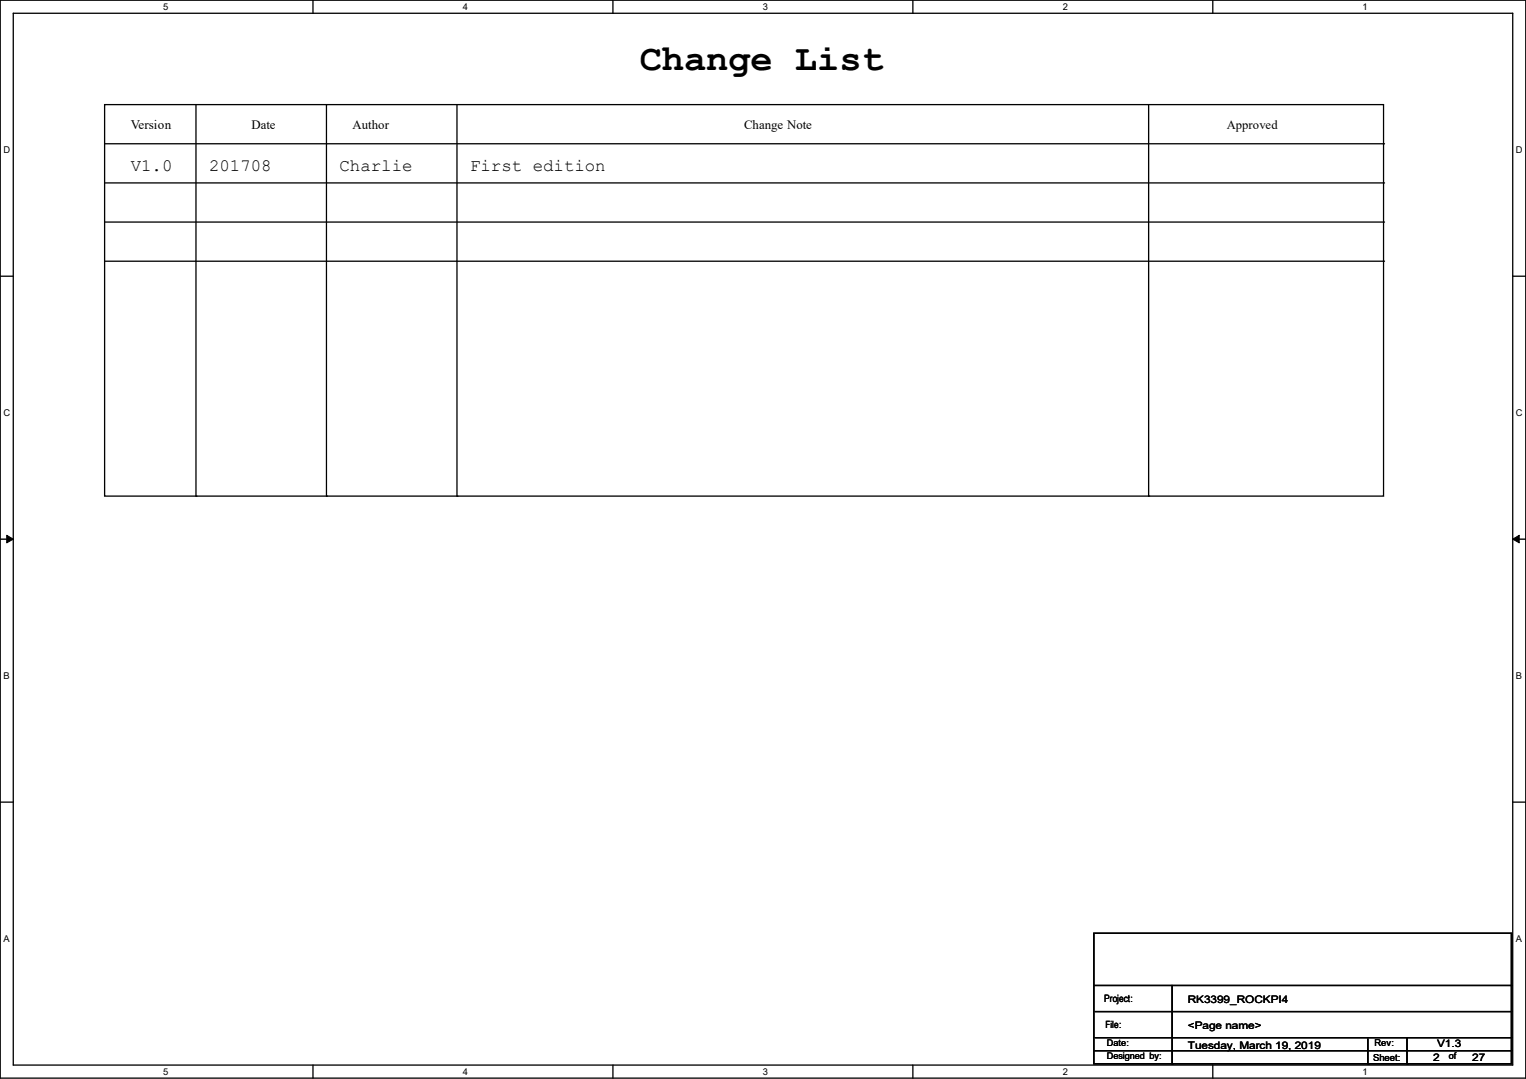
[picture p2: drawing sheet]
<svg xmlns="http://www.w3.org/2000/svg" width="297mm" height="210mm" viewBox="0 0 297 210" stroke-linecap="round" stroke-linejoin="round" font-family="sans-serif">
<defs><g id="words">
<text font-size="7.2" x="124.5" y="13.7">Change List</text>
<g font-size="3.4">
<text x="25.4" y="33.2">V1.0</text>
<text x="40.7" y="33.2">201708</text>
<text x="66.1" y="33.2">Charlie</text>
<text x="91.5" y="33.2">First edition</text>
</g>
<g font-size="2.5">
<text x="25.4" y="25.2">Version</text>
<text x="48.9" y="25.1">Date</text>
<text x="68.6" y="25.1">Author</text>
<text x="144.8" y="25.1">Change Note</text>
<text x="238.8" y="25.1">Approved</text>
</g>
<g font-size="2">
<text x="214.9" y="195">Project:</text>
<text x="231.2" y="195.2">RK3399_ROCKPI4</text>
<text x="231.2" y="200.3">&lt;Page name&gt;</text>
<text x="279.7" y="203.9">V1.3</text>
<text x="231.2" y="204.1">Tuesday, March 19, 2019</text>
<text x="278.9" y="206.4">2</text>
<text x="286.6" y="206.4">27</text>
</g>
<g font-size="1.9">
<text x="215.2" y="200">File:</text>
<text x="267.3" y="206.5">Sheet:</text>
</g>
<g font-size="1.8">
<text x="31.7" y="1.9">5</text>
<text x="90.1" y="1.9">4</text>
<text x="148.5" y="1.9">3</text>
<text x="206.8" y="1.9">2</text>
<text x="265.2" y="1.9">1</text>
<text x=".7" y="29.8">D</text>
<text x="295.1" y="29.8">D</text>
<text x=".7" y="80.9">C</text>
<text x="295.1" y="80.9">C</text>
<text x=".7" y="132.1">B</text>
<text x="295.1" y="132.1">B</text>
<text x=".7" y="183.3">A</text>
<text x="295.1" y="183.3">A</text>
<text x="215.4" y="203.6">Date:</text>
<text x="267.5" y="203.6">Rev:</text>
<text x="31.7" y="209.2">5</text>
<text x="90.1" y="209.2">4</text>
<text x="148.5" y="209.2">3</text>
<text x="206.8" y="209.2">2</text>
<text x="215.4" y="206.1">Designed by:</text>
<text x="265.2" y="209.2">1</text>
<text x="282" y="206.1">of</text>
</g>
</g></defs>
<path d="M0 0h297v209.8h-297zM2.6 2.6h291.8v204.7h-291.8z" fill="none" stroke="#000" stroke-width=".25"/>
<g fill="#fff">
<path d="M31.7 .3h1v2h-1z"/>
<path d="M31.7 207.6h1v1.9h-1z"/>
</g>
<path d="M60.9 0v2.6M60.9 207.3v2.5" fill="none" stroke="#000" stroke-width=".25"/>
<g fill="#fff">
<path d="M90.1 .3h1v2h-1z"/>
<path d="M90.1 207.6h1v1.9h-1z"/>
</g>
<path d="M119.3 0v2.6M119.3 207.3v2.5" fill="none" stroke="#000" stroke-width=".25"/>
<g fill="#fff">
<path d="M148.5 .3h.9v2h-.9z"/>
<path d="M148.5 207.6h.9v1.9h-.9z"/>
</g>
<path d="M177.7 0v2.6M177.7 207.3v2.5" fill="none" stroke="#000" stroke-width=".25"/>
<g fill="#fff">
<path d="M206.8 .3h1v2h-1z"/>
<path d="M206.8 207.6h1v1.9h-1z"/>
</g>
<path d="M236.1 0v2.6M236.1 207.3v2.5" fill="none" stroke="#000" stroke-width=".25"/>
<g fill="#fff">
<path d="M265.2 .3h1v2h-1z"/>
<path d="M265.2 207.6h1v1.9h-1z"/>
<path d="M.7 28.2h1.2v1.9h-1.2z"/>
<path d="M295.1 28.2h1.2v1.9h-1.2z"/>
<path d="M.7 79.3h1.2v2h-1.2z"/>
<path d="M295.1 79.3h1.2v2h-1.2z"/>
</g>
<path d="M0 53.8h2.6M294.4 53.8h2.6" fill="none" stroke="#000" stroke-width=".25"/>
<g fill="#fff">
<path d="M.7 130.5h1.2v2h-1.2z"/>
<path d="M295.1 130.5h1.1v2h-1.1z"/>
</g>
<path d="M0 104.9h2.6M294.4 104.9h2.6" fill="none" stroke="#000" stroke-width=".25"/>
<path d="M1.3 104.2l1.3 .7-1.3 .8zM294.4 104.9l1.3-.7v1.5z" fill="#000" stroke="#000" stroke-width=".19"/>
<g fill="#fff">
<path d="M.7 181.7h1.2v2h-1.2z"/>
<path d="M295.1 181.7h1.1v2h-1.1z"/>
</g>
<g fill="none" stroke="#000" stroke-width=".25">
<path d="M20.4 20.4h248.9v76.2h-248.9zM20.4 28h248.9M20.4 35.6h248.9M38.1 20.4v76.2M63.5 20.4v76.2M88.9 20.4v76.2M223.6 20.4v76.2M269.3 28h.1M269.3 35.6h.1M20.4 43.2h248.9M20.4 50.8h248.9M269.3 43.2h.1"/>
<path d="M269.3 50.8h.1M38.1 96.6h.1M63.5 96.6h.1M88.9 96.6h.1M223.6 96.6h.1M0 156.1h2.6M294.4 156.1h2.6M212.9 181.7h81.3v25.4h-81.3zM212.9 191.8h81.3M213.1 196.9h81.1M228.1 191.8v15.3M294.2 191.8h.1"/>
<path d="M294.2 196.9h.1M212.9 204.5h81.3M213.1 202h81.1M228.1 207.1h.1M266.2 207.1h.1M266.2 202.2v4.9M273.9 207.1h.1M273.9 202v5.1M294.2 202h.1M294.2 204.5h.1"/>
</g>
<use href="#words"/>
</svg>
